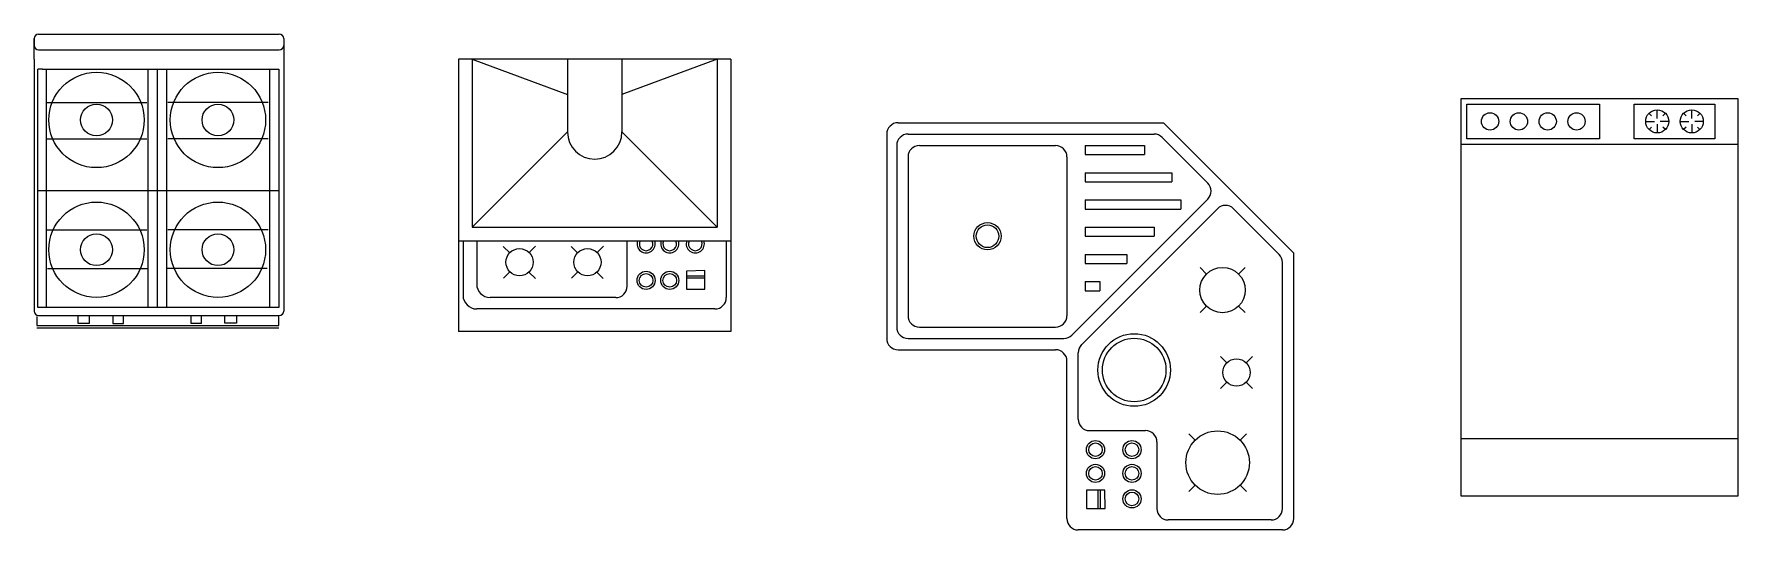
# Model space of a CAD drawing. Header units: millimetres. Extents: x 132.88 to 138.02, y 178.53 to 181.28.
# Drawn here: x 132.955 to 136.709, y 178.525 to 179.618 of the extents above; entities that cross this region are included whole.
import ezdxf

# ---------------------------------------------------------------- set-up
doc = ezdxf.new("R2010")
doc.units = ezdxf.units.MM

# ---------------------------------------------------------------- blocks, each defined once
blk = doc.blocks.new('Dishwasher')
for p, q in [((16.3156, 33.1843), (16.5, 33)), ((17, 32.75), (17, 33.5)), ((17.5, 33), (17.6938, 33.1938)), ((19.3156, 33.1843), (19.5, 33)), ((20, 32.75), (20, 33.5)), ((20.5, 33), (20.6938, 33.1938)), ((16, 32.5), (16.75, 32.5)), ((16.5, 32), (16.2942, 31.7942)), ((17, 32.25), (17, 31.5)), ((18, 32.5), (17.25, 32.5)), ((17.7061, 31.7939), (17.5, 32)), ((19, 32.5), (19.75, 32.5)), ((19.5, 32), (19.2942, 31.7942)), ((20, 32.25), (20, 31.5)), ((21, 32.5), (20.25, 32.5)), ((20.7061, 31.7939), (20.5, 32)), ((24, 30.5), (0, 30.5)), ((0, 5), (24, 5))]:
    blk.add_line(p, q)
for points in [[(0, 0), (0, 34.5), (24, 34.5), (24, 0)], [(0.5, 31), (0.5, 34), (12, 34), (12, 31)], [(15, 31), (15, 34), (22, 34), (22, 31)]]:
    blk.add_lwpolyline(points, close=True)
for centre, radius in [((2.5, 32.5), 0.75), ((5, 32.5), 0.75), ((7.5, 32.5), 0.75), ((10, 32.5), 0.75), ((17, 32.5), 1), ((20, 32.5), 1)]:
    blk.add_circle(centre, radius)

msp = doc.modelspace()

# ---------------------------------------------------------------- linework, layer by layer
for p, q in [((132.9547, 179.6076), (132.9547, 179.5926)), ((132.9547, 179.5624), (132.9547, 179.6076)), ((132.9647, 179.6176), (133.4947, 179.6176)), ((133.5047, 179.6076), (133.5047, 179.5926)), ((133.5047, 179.6076), (133.5047, 179.5726)), ((132.9547, 179.5624), (132.9547, 179.0076)), ((132.9647, 179.5826), (133.4947, 179.5826)), ((133.5047, 179.5726), (133.5047, 179.0076)), ((133.8898, 179.5621), (133.8898, 178.9621)), ((134.4898, 179.5621), (133.8898, 179.5621)), ((133.9198, 179.5621), (133.9198, 179.1921)), ((133.9198, 179.5621), (134.1298, 179.4843)), ((134.1298, 179.5621), (134.1298, 179.4021)), ((134.2498, 179.5621), (134.2498, 179.4021)), ((134.4598, 179.5621), (134.2498, 179.4843)), ((134.4598, 179.5621), (134.4598, 179.1921)), ((134.4898, 179.5621), (134.4898, 178.9621)), ((132.9732, 179.5404), (132.9632, 179.5404)), ((132.9632, 179.5304), (132.9632, 179.5404)), ((132.9632, 179.0154), (132.9632, 179.5304)), ((132.9732, 179.5404), (133.4832, 179.5404)), ((132.9815, 179.5404), (132.9815, 179.0154)), ((133.2054, 179.5404), (133.2054, 179.0154)), ((133.226, 179.5404), (133.2262, 179.0154)), ((133.2466, 179.5404), (133.2466, 179.0154)), ((133.4731, 179.5404), (133.4731, 179.0154)), ((133.4832, 179.5404), (133.4937, 179.5404)), ((133.4937, 179.5404), (133.4937, 179.0154)), ((132.9815, 179.4671), (133.2029, 179.4671)), ((133.4705, 179.4671), (133.2492, 179.4671)), ((133.9198, 179.1921), (134.1298, 179.4021)), ((134.2498, 179.4021), (134.4598, 179.1921)), ((134.8582, 179.4223), (135.4432, 179.4223)), ((135.7302, 179.1353), (135.4432, 179.4223)), ((132.9815, 179.3872), (133.2029, 179.3872)), ((133.4705, 179.3872), (133.2492, 179.3872)), ((134.8332, 179.3973), (134.8332, 178.9473)), ((134.8552, 179.3723), (134.8552, 178.9723)), ((134.8802, 179.3973), (135.4224, 179.3973)), ((134.9052, 179.3723), (135.2052, 179.3723)), ((135.2702, 179.3723), (135.2702, 179.3523)), ((135.2702, 179.3723), (135.4012, 179.3723)), ((135.4012, 179.3723), (135.4012, 179.3523)), ((135.5407, 179.2894), (135.4401, 179.39)), ((134.8802, 179.3473), (134.8802, 178.9973)), ((135.2302, 179.3473), (135.2302, 178.9973)), ((135.2702, 179.3523), (135.4012, 179.3523)), ((135.2702, 179.3123), (135.2702, 179.2923)), ((135.2702, 179.3123), (135.4612, 179.3123)), ((135.2702, 179.2923), (135.4612, 179.2923)), ((135.4612, 179.3123), (135.4612, 179.2923)), ((132.9632, 179.2729), (133.4937, 179.2729)), ((135.5407, 179.2541), (135.2413, 178.9547)), ((135.2702, 179.2523), (135.4812, 179.2523)), ((135.2702, 179.2523), (135.2702, 179.2323)), ((135.4812, 179.2523), (135.4812, 179.2323)), ((135.5619, 179.2329), (135.2625, 178.9334)), ((135.2702, 179.2323), (135.4812, 179.2323)), ((135.6978, 179.1323), (135.5973, 179.2329)), ((132.9815, 179.1864), (133.2029, 179.1864)), ((133.4705, 179.1864), (133.2492, 179.1864)), ((133.9198, 179.1921), (134.4598, 179.1921)), ((135.2702, 179.1923), (135.2702, 179.1723)), ((135.2702, 179.1923), (135.4224, 179.1923)), ((135.4224, 179.1923), (135.4224, 179.1723)), ((133.8898, 179.1621), (134.4898, 179.1621)), ((133.8998, 179.1621), (133.8998, 179.0421)), ((133.9298, 179.1621), (133.9298, 179.0671)), ((133.9885, 179.1499), (134.0026, 179.1357)), ((134.0596, 179.1503), (134.0455, 179.1362)), ((134.138, 179.1499), (134.1521, 179.1357)), ((134.2091, 179.1503), (134.195, 179.1362)), ((134.2611, 179.0621), (134.2611, 179.1621)), ((134.4798, 179.1621), (134.4798, 179.0371)), ((135.2702, 179.1723), (135.4224, 179.1723)), ((132.9841, 179.1014), (133.2054, 179.1014)), ((133.4679, 179.1014), (133.2466, 179.1014)), ((135.2702, 179.1323), (135.2702, 179.1123)), ((135.2702, 179.1323), (135.3624, 179.1323)), ((135.2702, 179.1123), (135.3624, 179.1123)), ((135.3624, 179.1323), (135.3624, 179.1123)), ((135.5377, 179.089), (135.5236, 179.1032)), ((135.6226, 179.1032), (135.6084, 179.089)), ((135.7052, 178.5723), (135.7052, 179.1146)), ((135.7302, 178.5503), (135.7302, 179.1353)), ((134.003, 179.0937), (133.9889, 179.0796)), ((134.045, 179.0933), (134.0592, 179.0792)), ((134.1526, 179.0937), (134.1384, 179.0796)), ((134.1946, 179.0933), (134.2087, 179.0792)), ((134.4328, 179.0966), (134.3923, 179.0957)), ((134.3923, 179.0957), (134.3923, 179.0555)), ((134.3923, 179.0851), (134.4328, 179.0851)), ((134.3923, 179.0804), (134.4328, 179.0804)), ((134.4328, 179.0555), (134.4328, 179.0966)), ((135.2702, 179.0723), (135.2702, 179.0523)), ((135.2702, 179.0723), (135.3024, 179.0723)), ((135.3024, 179.0723), (135.3024, 179.0523)), ((134.2361, 179.0371), (133.9598, 179.0371)), ((134.3923, 179.0555), (134.4328, 179.0555)), ((135.2702, 179.0523), (135.3024, 179.0523)), ((132.9609, 178.9958), (132.9609, 178.9758)), ((133.4937, 179.0154), (132.9632, 179.0154)), ((132.9647, 178.9976), (133.4947, 178.9976)), ((133.051, 178.9958), (133.051, 178.9808)), ((133.0767, 178.9808), (133.0767, 178.9958)), ((133.1282, 178.9958), (133.1282, 178.9803)), ((133.1514, 178.9803), (133.1514, 178.9958)), ((133.3007, 178.9803), (133.3007, 178.9958)), ((133.3238, 178.9803), (133.3238, 178.9976)), ((133.3753, 178.9808), (133.3753, 178.9958)), ((133.401, 178.9958), (133.401, 178.9808)), ((133.4937, 178.9758), (133.4937, 178.9958)), ((134.4548, 179.0121), (133.9298, 179.0121)), ((135.5377, 179.0183), (135.5236, 179.0042)), ((135.6226, 179.0042), (135.6084, 179.0183)), ((132.9609, 178.9758), (133.4937, 178.9758)), ((132.9609, 178.9708), (133.4937, 178.9708)), ((133.051, 178.9808), (133.0767, 178.9808)), ((133.1282, 178.9803), (133.1514, 178.9803)), ((133.3238, 178.9803), (133.3007, 178.9803)), ((133.401, 178.9808), (133.3753, 178.9808)), ((134.4898, 178.9621), (133.8898, 178.9621)), ((134.9052, 178.9723), (135.2052, 178.9723)), ((134.8582, 178.9223), (135.2052, 178.9223)), ((134.8802, 178.9473), (135.2236, 178.9473)), ((135.2552, 178.7691), (135.2552, 178.9158)), ((135.2302, 178.5503), (135.2302, 178.8973)), ((135.5826, 178.8933), (135.5685, 178.9075)), ((135.6392, 178.9075), (135.625, 178.8933)), ((135.5826, 178.8509), (135.5685, 178.8368)), ((135.6392, 178.8368), (135.625, 178.8509)), ((135.2802, 178.7441), (135.4035, 178.7441)), ((135.5128, 178.723), (135.4987, 178.7372)), ((135.6259, 178.7372), (135.6118, 178.723)), ((135.4285, 178.7191), (135.4285, 178.5723)), ((135.5128, 178.624), (135.4987, 178.6099)), ((135.6259, 178.6099), (135.6118, 178.624)), ((135.2736, 178.6129), (135.2736, 178.5723)), ((135.3138, 178.6129), (135.2736, 178.6129)), ((135.2985, 178.6129), (135.2985, 178.5723)), ((135.3032, 178.6129), (135.3032, 178.5723)), ((135.3146, 178.5723), (135.3138, 178.6129)), ((135.2736, 178.5723), (135.3146, 178.5723)), ((135.6802, 178.5473), (135.4535, 178.5473)), ((135.7052, 178.5253), (135.2552, 178.5253))]:
    msp.add_line(p, q)
for centre, radius in [((133.0922, 179.4284), 0.105), ((133.3598, 179.4284), 0.105), ((133.0922, 179.4284), 0.035), ((133.3598, 179.4284), 0.035), ((133.0922, 179.1426), 0.105), ((133.3598, 179.1426), 0.105), ((133.0922, 179.1426), 0.035), ((133.3598, 179.1426), 0.035), ((135.0552, 179.1723), 0.03), ((135.0552, 179.1723), 0.025), ((134.0243, 179.115), 0.03), ((134.1738, 179.115), 0.03), ((135.5731, 179.0537), 0.05), ((134.3031, 179.0751), 0.02), ((134.3031, 179.0751), 0.015), ((134.3552, 179.0751), 0.02), ((134.3552, 179.0751), 0.015), ((135.3785, 178.8776), 0.08), ((135.3785, 178.8776), 0.07), ((135.6038, 178.8721), 0.03), ((135.5623, 178.6735), 0.07), ((135.2932, 178.7021), 0.02), ((135.2932, 178.7021), 0.015), ((135.3736, 178.7021), 0.02), ((135.3736, 178.7021), 0.015), ((135.2932, 178.6499), 0.02), ((135.2932, 178.6499), 0.015), ((135.3736, 178.6499), 0.02), ((135.3736, 178.6499), 0.015), ((135.3736, 178.5937), 0.02), ((135.3736, 178.5937), 0.015)]:
    msp.add_circle(centre, radius)
for centre, radius, start, end in [((132.9647, 179.6076), 0.01, 90, 180), ((132.9647, 179.5926), 0.01, 180, 270), ((133.4947, 179.6076), 0.01, 0, 90), ((133.4947, 179.5926), 0.01, 270, 0), ((134.1898, 179.4021), 0.06, 180, 0), ((134.8582, 179.3973), 0.025, 90, 180), ((134.8802, 179.3723), 0.025, 90, 180), ((134.9052, 179.3473), 0.025, 90, 180), ((135.2052, 179.3473), 0.025, 360, 90), ((135.4224, 179.3723), 0.025, 45, 90), ((135.523, 179.2718), 0.025, 315, 45), ((135.5796, 179.2152), 0.025, 45, 135), ((134.3031, 179.1555), 0.02, 160.8376, 19.1624), ((134.3031, 179.1555), 0.015, 154.0452, 25.9548), ((134.3552, 179.1555), 0.02, 160.8376, 19.1624), ((134.3552, 179.1555), 0.015, 154.0452, 25.9548), ((134.4115, 179.1555), 0.02, 160.8376, 19.1624), ((134.4115, 179.1555), 0.015, 154.0452, 25.9548), ((135.6802, 179.1146), 0.025, 360, 45), ((133.9598, 179.0671), 0.03, 180, 270), ((133.9298, 179.0421), 0.03, 180, 270), ((134.2361, 179.0621), 0.025, 270, 0), ((134.4548, 179.0371), 0.025, 270, 0), ((132.9647, 179.0076), 0.01, 180, 270), ((133.4947, 179.0076), 0.01, 270, 0), ((134.9052, 178.9973), 0.025, 180, 270), ((135.2052, 178.9973), 0.025, 270, 360), ((134.8802, 178.9723), 0.025, 180, 270), ((135.2236, 178.9723), 0.025, 270, 315), ((134.8582, 178.9473), 0.025, 180, 270), ((135.2052, 178.8973), 0.025, 0, 90), ((135.2802, 178.9158), 0.025, 135, 180), ((135.2802, 178.7691), 0.025, 180, 270), ((135.4035, 178.7191), 0.025, 0, 90), ((135.2552, 178.5503), 0.025, 180, 270), ((135.4535, 178.5723), 0.025, 180, 270), ((135.6802, 178.5723), 0.025, 270, 360), ((135.7052, 178.5503), 0.025, 270, 0)]:
    msp.add_arc(centre, radius, start, end)

# ---------------------------------------------------------------- block references
at = {"xscale": 0.02539999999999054, "yscale": 0.02539999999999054, "zscale": 0.0254}
msp.add_blockref('Dishwasher', (136.099, 178.5997), dxfattribs=at)

doc.saveas('drawing.dxf')
